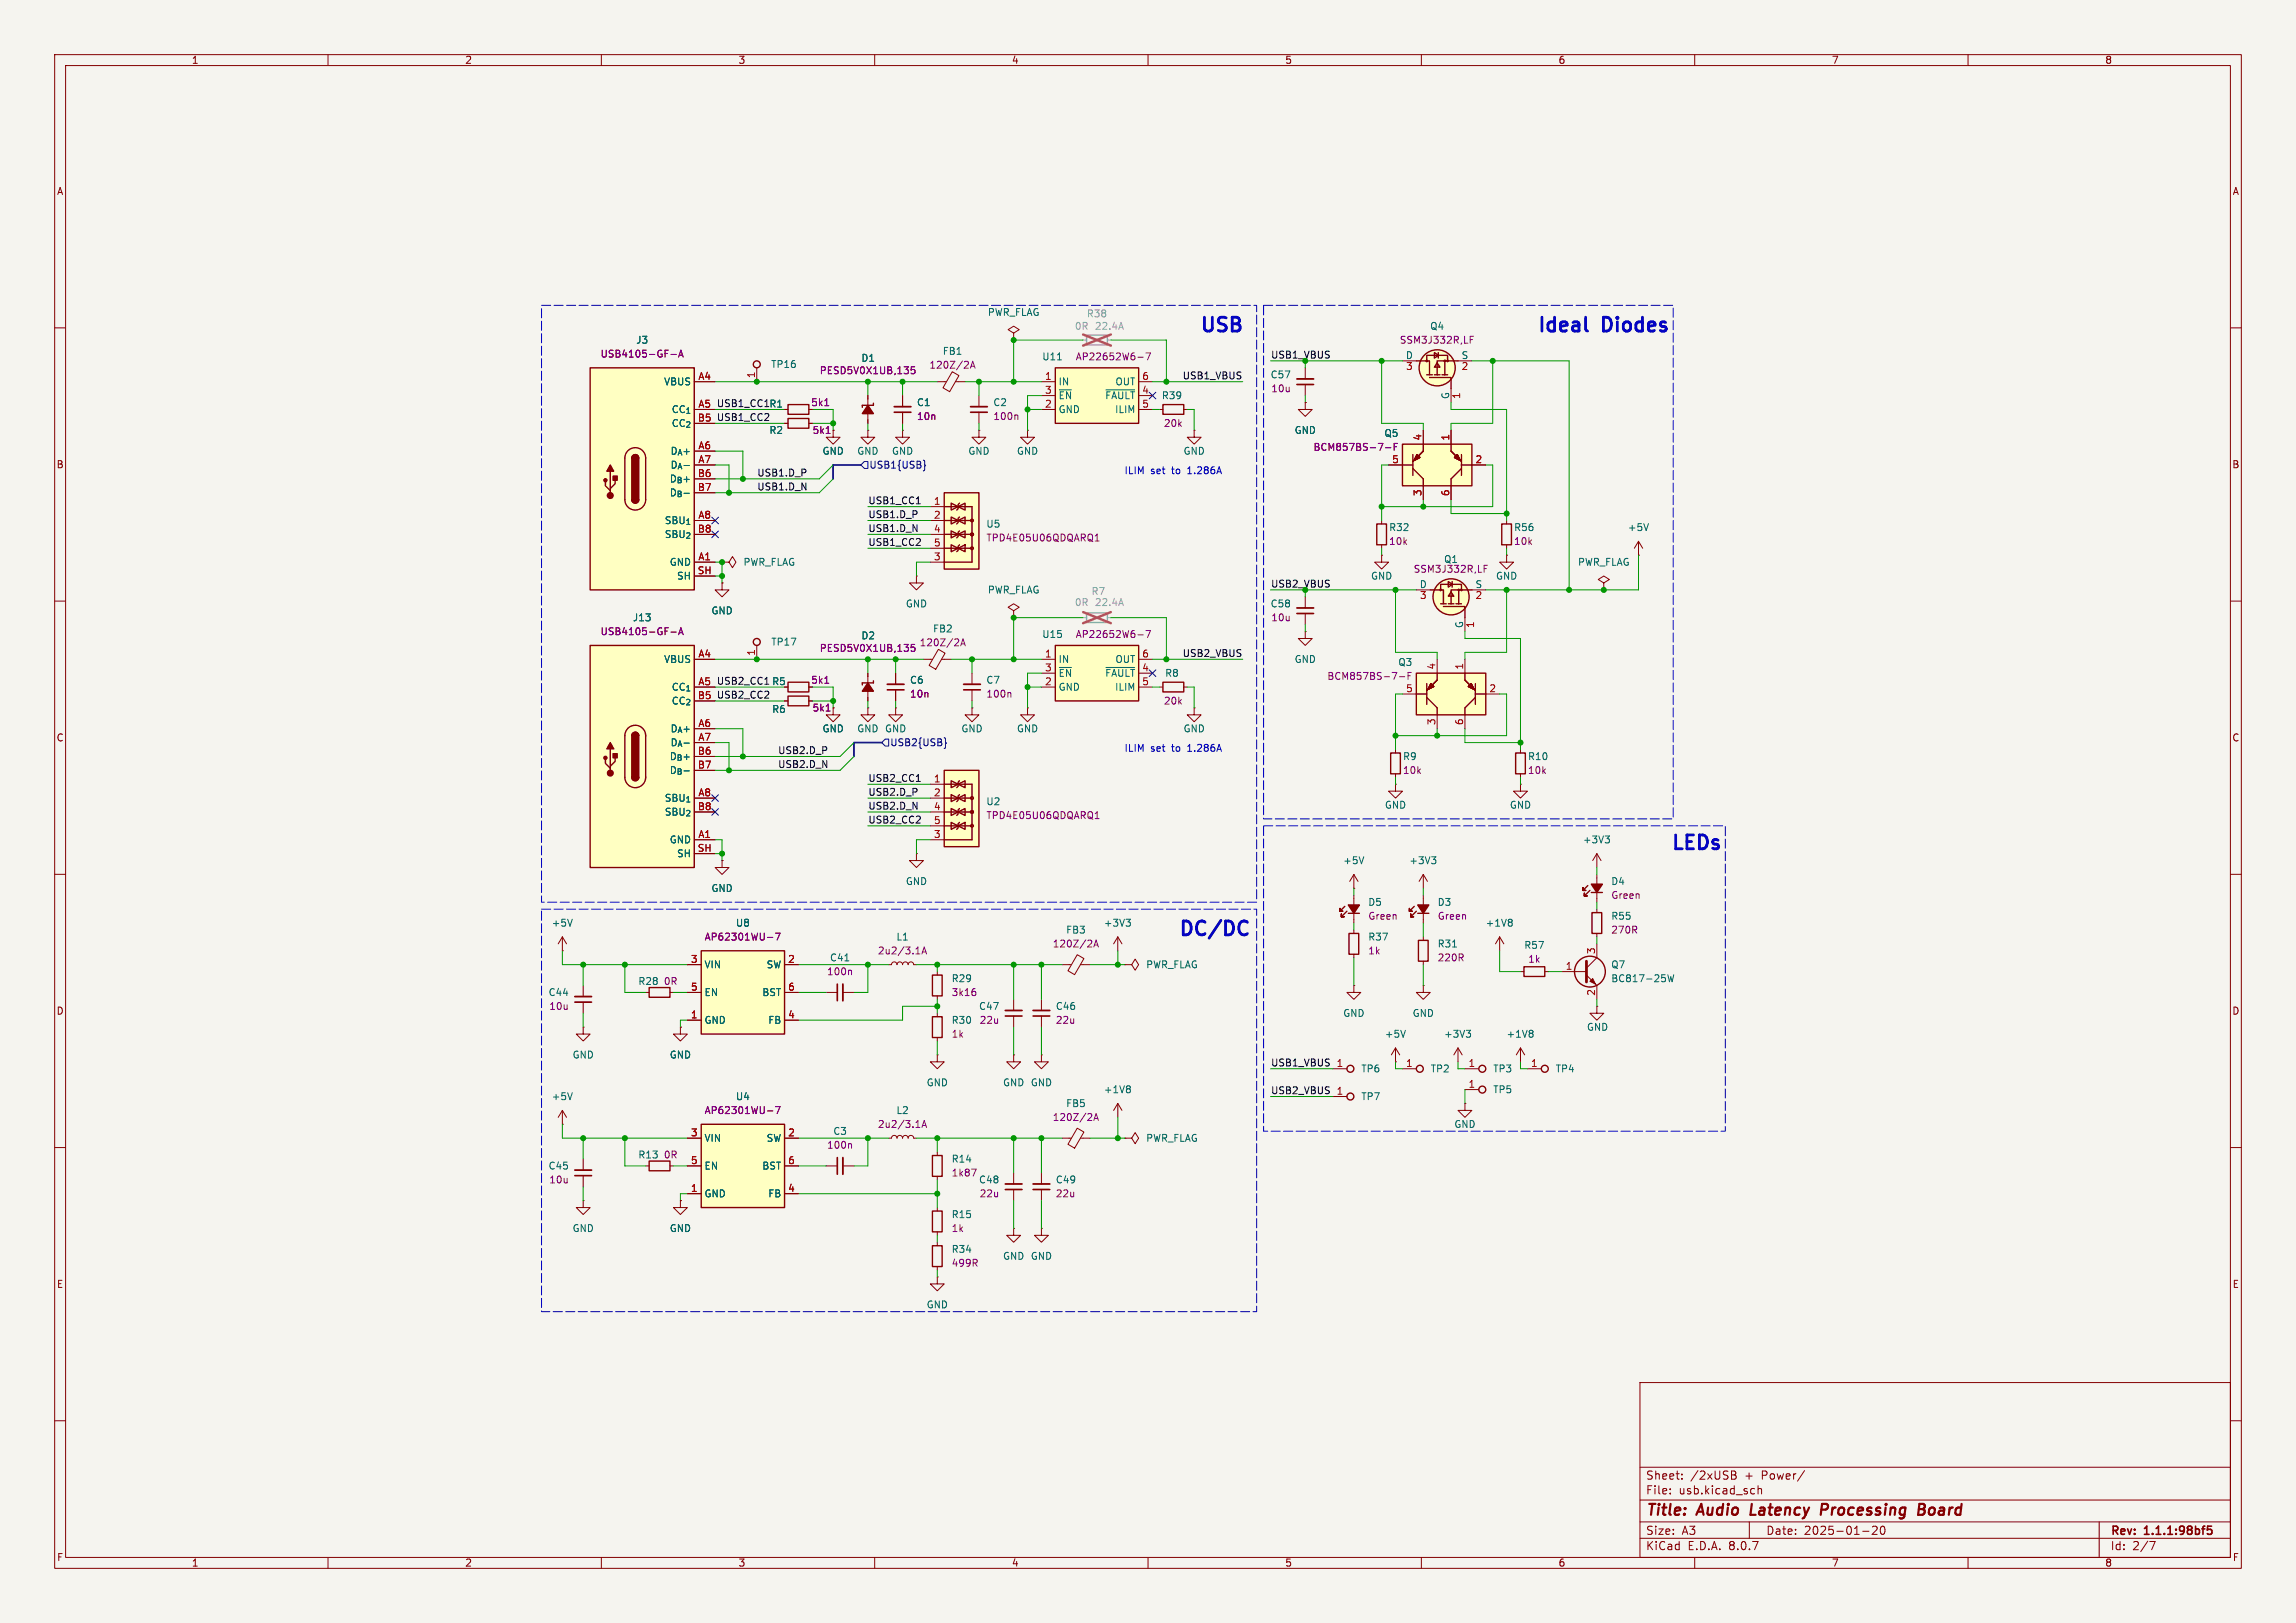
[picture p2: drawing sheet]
<svg xmlns="http://www.w3.org/2000/svg" width="420mm" height="297mm" viewBox="0 0 420 297" stroke-linecap="round" stroke-linejoin="round" font-family="sans-serif">
<defs><g id="words">
<g font-size="3.5" fill="#0000c2">
<text x="219.2" y="61.5">USB</text>
<text x="280.9" y="61.5">Ideal</text>
<text x="293.2" y="61.5">Diodes</text>
<text x="305.4" y="156.2">LEDs</text>
<text x="215.3" y="172">DC/DC</text>
</g>
<g font-size="2.8" fill="#840000">
<text x="301" y="277.9">Title:</text>
<text x="310.6" y="277.9">Audio</text>
<text x="321.1" y="277.9">Latency</text>
<text x="334.7" y="277.9">Processing</text>
<text x="353.3" y="277.9">Board</text>
</g>
<g font-size="2.1" fill="#840000">
<text x="301" y="273.7">File:</text>
<text x="301" y="271">Sheet:</text>
<text x="307.1" y="273.7">usb.kicad_sch</text>
<text x="309.2" y="271">/2xUSB</text>
<text x="319.2" y="271">+</text>
<text x="322.4" y="271">Power/</text>
<text x="301" y="281.1">Size:</text>
<text x="307.6" y="281.1">A3</text>
<text x="323" y="281.1">Date:</text>
<text x="330" y="281.1">2025-01-20</text>
<text x="386" y="281.3">Rev:</text>
<text x="392.4" y="281.3">1.1.1:98bf5</text>
<text x="301" y="283.9">KiCad</text>
<text x="308.7" y="283.9">E.D.A.</text>
<text x="316.3" y="283.9">8.0.7</text>
<text x="386" y="283.9">Id:</text>
<text x="390.1" y="283.9">2/7</text>
</g>
<g font-size="1.8" fill="#840000">
<text x="35" y="11.9">1</text>
<text x="85" y="11.9">2</text>
<text x="135" y="11.9">3</text>
<text x="185" y="11.9">4</text>
<text x="235" y="11.9">5</text>
<text x="285" y="11.9">6</text>
<text x="335" y="11.9">7</text>
<text x="385" y="11.9">8</text>
<text x="10.3" y="35.9">A</text>
<text x="408.3" y="35.9">A</text>
<text x="148.3" y="74.5">5k1</text>
<text x="10.3" y="85.9">B</text>
<text x="408.2" y="85.9">B</text>
<text x="148.3" y="125.3">5k1</text>
<text x="10.3" y="135.9">C</text>
<text x="408.2" y="135.9">C</text>
<text x="10.3" y="185.9">D</text>
<text x="408.2" y="185.9">D</text>
<text x="10.3" y="235.9">E</text>
<text x="408.3" y="235.9">E</text>
<text x="10.3" y="285.9">F</text>
<text x="35" y="286.9">1</text>
<text x="85" y="286.9">2</text>
<text x="135" y="286.9">3</text>
<text x="185" y="286.9">4</text>
<text x="235" y="286.9">5</text>
<text x="285" y="286.9">6</text>
<text x="335" y="286.9">7</text>
<text x="385" y="286.9">8</text>
<text x="408.3" y="285.9">F</text>
</g>
<g font-size="1.8" fill="#006464">
<text x="180.6" y="58">PWR_FLAG</text>
<text x="116.3" y="63.1">J3</text>
<text x="172.4" y="65.1">FB1</text>
<text x="257.1" y="65.8">D</text>
<text x="261.5" y="60.6">Q4</text>
<text x="267.3" y="65.8">S</text>
<text x="121.4" y="70.7">VBUS</text>
<text x="141" y="67.5">TP16</text>
<text x="157.5" y="66.4">D1</text>
<text x="190.6" y="66.1">U11</text>
<text x="193.5" y="70.7">IN</text>
<text x="203.9" y="70.7">OUT</text>
<text x="232.3" y="69.4">C57</text>
<text x="122.7" y="75.8">CC_{1}</text>
<text x="140.6" y="74.8">R1</text>
<text x="167.6" y="74.5">C1</text>
<text x="181.6" y="74.5">C2</text>
<text x="193.5" y="75.8">GND</text>
<text x="193.5" y="73.3">~{EN}</text>
<text x="202.1" y="73.3">~{FAULT}</text>
<text x="203.9" y="75.8">ILIM</text>
<text x="212.4" y="73.3">R39</text>
<text x="265.2" y="73.1" transform="rotate(-90 265.2 73.1)">G</text>
<text x="122.6" y="83.4">D_{A}+</text>
<text x="122.7" y="78.3">CC_{2}</text>
<text x="140.6" y="79.6">R2</text>
<text x="150.4" y="83.4">GND</text>
<text x="156.7" y="83.4">GND</text>
<text x="163.1" y="83.4">GND</text>
<text x="177" y="83.4">GND</text>
<text x="185.9" y="83.4">GND</text>
<text x="216.4" y="83.4">GND</text>
<text x="236.7" y="79.6">GND</text>
<text x="253.2" y="80.1">Q5</text>
<text x="122.4" y="88.5">D_{B}+</text>
<text x="122.6" y="86">D_{A}-</text>
<text x="122.4" y="91">D_{B}-</text>
<text x="121.5" y="96.1">SBU_{1}</text>
<text x="121.5" y="98.7">SBU_{2}</text>
<text x="180.3" y="96.7">U5</text>
<text x="254" y="97.4">R32</text>
<text x="276.9" y="97.4">R56</text>
<text x="297.7" y="97.4">+5V</text>
<text x="122.4" y="103.7">GND</text>
<text x="123.7" y="106.3">SH</text>
<text x="135.9" y="103.7">PWR_FLAG</text>
<text x="250.7" y="106.3">GND</text>
<text x="259.6" y="107.7">D</text>
<text x="269.8" y="107.7">S</text>
<text x="273.6" y="106.3">GND</text>
<text x="288.6" y="103.7">PWR_FLAG</text>
<text x="115.7" y="113.9">J13</text>
<text x="130" y="112.6">GND</text>
<text x="165.6" y="111.4">GND</text>
<text x="180.6" y="108.8">PWR_FLAG</text>
<text x="232.3" y="111.3">C58</text>
<text x="141" y="118.3">TP17</text>
<text x="157.5" y="117.2">D2</text>
<text x="170.6" y="115.9">FB2</text>
<text x="190.6" y="116.9">U15</text>
<text x="267.7" y="115" transform="rotate(-90 267.7 115)">G</text>
<text x="121.4" y="121.5">VBUS</text>
<text x="141.2" y="125.6">R5</text>
<text x="166.4" y="125.3">C6</text>
<text x="180.3" y="125.3">C7</text>
<text x="193.5" y="121.5">IN</text>
<text x="193.5" y="124.1">~{EN}</text>
<text x="202.1" y="124.1">~{FAULT}</text>
<text x="203.9" y="121.5">OUT</text>
<text x="213" y="124.1">R8</text>
<text x="236.7" y="121.5">GND</text>
<text x="255.7" y="122.1">Q3</text>
<text x="122.7" y="126.6">CC_{1}</text>
<text x="122.7" y="129.1">CC_{2}</text>
<text x="141.2" y="130.7">R6</text>
<text x="193.5" y="126.6">GND</text>
<text x="203.9" y="126.6">ILIM</text>
<text x="122.6" y="134.2">D_{A}+</text>
<text x="122.6" y="136.8">D_{A}-</text>
<text x="150.4" y="134.2">GND</text>
<text x="156.7" y="134.2">GND GND</text>
<text x="175.8" y="134.2">GND</text>
<text x="185.9" y="134.2">GND</text>
<text x="216.4" y="134.2">GND</text>
<text x="122.4" y="139.3">D_{B}+</text>
<text x="122.4" y="141.8">D_{B}-</text>
<text x="256.5" y="139.3">R9</text>
<text x="279.4" y="139.3">R10</text>
<text x="121.5" y="146.9">SBU_{1}</text>
<text x="121.5" y="149.5">SBU_{2}</text>
<text x="180.3" y="147.5">U2</text>
<text x="253.2" y="148.2">GND</text>
<text x="276.1" y="148.2">GND</text>
<text x="122.4" y="154.5">GND</text>
<text x="289.5" y="154.5">+3V3</text>
<text x="123.7" y="157.1">SH</text>
<text x="245.6" y="158.3">+5V</text>
<text x="257.7" y="158.3">+3V3</text>
<text x="130" y="163.4">GND</text>
<text x="165.6" y="162.1">GND</text>
<text x="250.2" y="166">D5</text>
<text x="262.9" y="166">D3</text>
<text x="294.6" y="162.1">D4</text>
<text x="100.8" y="169.8">+5V</text>
<text x="134.5" y="169.8">U8</text>
<text x="163.9" y="172.3">L1</text>
<text x="194.9" y="171">FB3</text>
<text x="201.8" y="169.8">+3V3</text>
<text x="250.2" y="172.3">R37</text>
<text x="262.9" y="173.6">R31</text>
<text x="271.7" y="169.8">+1V8</text>
<text x="278.7" y="173.8">R57</text>
<text x="294.6" y="168.5">R55</text>
<text x="128.8" y="177.4">VIN</text>
<text x="140.1" y="177.4">SW</text>
<text x="151.7" y="176.1">C41</text>
<text x="174" y="179.9">R29</text>
<text x="209.6" y="177.4">PWR_FLAG</text>
<text x="294.6" y="179.9">BC817-25W</text>
<text x="294.6" y="177.4">Q7</text>
<text x="100.3" y="182.5">C44</text>
<text x="116.7" y="180.4">R28</text>
<text x="128.8" y="182.5">EN</text>
<text x="139.4" y="182.5">BST</text>
<text x="179" y="185">C47</text>
<text x="193" y="185">C46</text>
<text x="128.8" y="187.6">GND</text>
<text x="140.4" y="187.6">FB</text>
<text x="174" y="187.5">R30</text>
<text x="245.6" y="186.3">GND</text>
<text x="253.2" y="190.1">+5V</text>
<text x="258.3" y="186.3">GND</text>
<text x="264.1" y="190.1">+3V3</text>
<text x="275.5" y="190.1">+1V8</text>
<text x="290.2" y="188.8">GND</text>
<text x="104.6" y="193.9">GND</text>
<text x="122.4" y="193.9">GND</text>
<text x="248.9" y="196.4">TP6</text>
<text x="261.6" y="196.4">TP2</text>
<text x="273" y="196.4">TP3</text>
<text x="284.5" y="196.4">TP4</text>
<text x="100.8" y="201.5">+5V</text>
<text x="134.5" y="201.5">U4</text>
<text x="169.4" y="199">GND</text>
<text x="183.4" y="199">GND GND</text>
<text x="194.9" y="202.8">FB5</text>
<text x="201.8" y="200.2">+1V8</text>
<text x="248.9" y="201.5">TP7</text>
<text x="273" y="200.2">TP5</text>
<text x="128.8" y="209.1">VIN</text>
<text x="140.1" y="209.1">SW</text>
<text x="152.3" y="207.9">C3</text>
<text x="163.9" y="204.1">L2</text>
<text x="209.6" y="209.1">PWR_FLAG</text>
<text x="265.9" y="206.6">GND</text>
<text x="100.3" y="214.2">C45</text>
<text x="116.7" y="212.2">R13</text>
<text x="128.8" y="214.2">EN</text>
<text x="139.4" y="214.2">BST</text>
<text x="174" y="212.9">R14</text>
<text x="128.8" y="219.3">GND</text>
<text x="140.4" y="219.3">FB</text>
<text x="179" y="216.8">C48</text>
<text x="193" y="216.8">C49</text>
<text x="104.6" y="225.6">GND</text>
<text x="122.4" y="225.6">GND</text>
<text x="174" y="223.1">R15</text>
<text x="174" y="229.5">R34</text>
<text x="183.4" y="230.7">GND GND</text>
<text x="169.4" y="239.6">GND</text>
</g>
<text font-size="1.8" fill="#939391" x="198.7" y="58.3">R38</text>
<g font-size="1.8" fill="#840084">
<text x="109.8" y="65.6">USB4105-GF-A</text>
<text x="256" y="63.1">SSM3J332R,LF</text>
<text x="149.9" y="68.7">PESD5V0X1UB,135</text>
<text x="169.9" y="67.7">120Z/2A</text>
<text x="196.7" y="66.1">AP22652W6-7</text>
<text x="232.5" y="72">10u</text>
<text x="167.6" y="77.1">10n</text>
<text x="181.6" y="77.1">100n</text>
<text x="148.5" y="79.6">5k1</text>
<text x="212.8" y="78.3">20k</text>
<text x="240.2" y="82.7">BCM857BS-7-F</text>
<text x="180.3" y="99.3">TPD4E05U06QDQARQ1</text>
<text x="254" y="99.9">10k</text>
<text x="276.9" y="99.9">10k</text>
<text x="258.5" y="105">SSM3J332R,LF</text>
<text x="264.1" y="103.2">Q1</text>
<text x="232.5" y="113.9">10u</text>
<text x="109.8" y="116.4">USB4105-GF-A</text>
<text x="149.9" y="119.5">PESD5V0X1UB,135</text>
<text x="168.1" y="118.5">120Z/2A</text>
<text x="196.7" y="116.9">AP22652W6-7</text>
<text x="242.7" y="124.6">BCM857BS-7-F</text>
<text x="148.5" y="130.4">5k1</text>
<text x="166.4" y="127.9">10n</text>
<text x="180.3" y="127.9">100n</text>
<text x="212.8" y="129.1">20k</text>
<text x="256.5" y="141.8">10k</text>
<text x="279.4" y="141.8">10k</text>
<text x="180.3" y="150.1">TPD4E05U06QDQARQ1</text>
<text x="294.6" y="164.7">Green</text>
<text x="128.8" y="172.3">AP62301WU-7</text>
<text x="192.5" y="173.6">120Z/2A</text>
<text x="250.2" y="168.5">Green</text>
<text x="262.9" y="168.5">Green</text>
<text x="294.6" y="171">270R</text>
<text x="151.2" y="178.7">100n</text>
<text x="160.5" y="174.8">2u2/3.1A</text>
<text x="250.2" y="174.8">1k</text>
<text x="262.9" y="176.1">220R</text>
<text x="279.5" y="176.4">1k</text>
<text x="100.4" y="185">10u</text>
<text x="121.3" y="180.4">0R</text>
<text x="174" y="182.5">3k16</text>
<text x="174" y="190.1">1k</text>
<text x="179.1" y="187.5">22u</text>
<text x="193" y="187.5">22u</text>
<text x="128.8" y="204.1">AP62301WU-7</text>
<text x="160.5" y="206.6">2u2/3.1A</text>
<text x="192.5" y="205.3">120Z/2A</text>
<text x="121.3" y="212.2">0R</text>
<text x="151.2" y="210.4">100n</text>
<text x="174" y="215.5">1k87</text>
<text x="100.4" y="216.8">10u</text>
<text x="179.1" y="219.3">22u</text>
<text x="193" y="219.3">22u</text>
<text x="174" y="225.6">1k</text>
<text x="174" y="232">499R</text>
</g>
<g font-size="1.8" fill="#9c9b98">
<text x="196.5" y="60.6">0R</text>
<text x="200.2" y="60.6">22.4A</text>
<text x="196.5" y="111.1">0R</text>
<text x="199.6" y="109.1">R7</text>
<text x="200.2" y="111.1">22.4A</text>
</g>
<g font-size="1.8" fill="#009600">
<text x="232.4" y="65.7">USB1_VBUS</text>
<text x="232.4" y="107.6">USB2_VBUS</text>
</g>
<g font-size="1.8" fill="#a90000">
<text x="127.7" y="69.6">A4</text>
<text x="138.2" y="69.3" transform="rotate(-90 138.2 69.3)">1</text>
<text x="191.1" y="69.6">1</text>
<text x="208.8" y="69.6">6</text>
<text x="257.1" y="68">3</text>
<text x="267.3" y="68">2</text>
<text x="127.6" y="77.2">B5</text>
<text x="127.7" y="74.7">A5</text>
<text x="191.1" y="74.7">2</text>
<text x="191.1" y="72.1">3</text>
<text x="208.8" y="72.1">4</text>
<text x="208.8" y="74.7">5</text>
<text x="267.4" y="73.1" transform="rotate(-90 267.4 73.1)">1</text>
<text x="127.7" y="82.3">A6</text>
<text x="260.1" y="80.7" transform="rotate(-90 260.1 80.7)">4</text>
<text x="265.2" y="80.7" transform="rotate(-90 265.2 80.7)">1</text>
<text x="127.6" y="87.4">B6</text>
<text x="127.6" y="89.9">B7</text>
<text x="127.7" y="84.8">A7</text>
<text x="254.6" y="84.8">5</text>
<text x="269.8" y="84.8">2</text>
<text x="127.7" y="95">A8</text>
<text x="170.7" y="92.5">1</text>
<text x="170.7" y="95">2</text>
<text x="260.1" y="90.9" transform="rotate(-90 260.1 90.9)">3</text>
<text x="265.2" y="90.9" transform="rotate(-90 265.2 90.9)">6</text>
<text x="127.6" y="97.5">B8</text>
<text x="170.7" y="97.5">4</text>
<text x="170.7" y="100.1">5</text>
<text x="127.5" y="105.2">SH</text>
<text x="127.7" y="102.6">A1</text>
<text x="170.7" y="102.6">3</text>
<text x="259.6" y="109.9">3</text>
<text x="269.8" y="109.9">2</text>
<text x="270" y="115" transform="rotate(-90 270 115)">1</text>
<text x="127.7" y="120.4">A4</text>
<text x="127.7" y="125.5">A5</text>
<text x="138.2" y="120.1" transform="rotate(-90 138.2 120.1)">1</text>
<text x="191.1" y="120.4">1</text>
<text x="191.1" y="125.5">2</text>
<text x="191.1" y="122.9">3</text>
<text x="208.8" y="122.9">4</text>
<text x="208.8" y="125.5">5</text>
<text x="208.8" y="120.4">6</text>
<text x="262.6" y="122.6" transform="rotate(-90 262.6 122.6)">4</text>
<text x="267.7" y="122.6" transform="rotate(-90 267.7 122.6)">1</text>
<text x="127.6" y="128">B5</text>
<text x="257.1" y="126.7">5</text>
<text x="272.3" y="126.7">2</text>
<text x="127.7" y="133.1">A6</text>
<text x="127.7" y="135.6">A7</text>
<text x="262.6" y="132.8" transform="rotate(-90 262.6 132.8)">3</text>
<text x="267.7" y="132.8" transform="rotate(-90 267.7 132.8)">6</text>
<text x="127.6" y="138.2">B6</text>
<text x="127.6" y="140.7">B7</text>
<text x="170.7" y="143.3">1</text>
<text x="127.6" y="148.3">B8</text>
<text x="127.7" y="145.8">A8</text>
<text x="170.7" y="145.8">2</text>
<text x="170.7" y="148.3">4</text>
<text x="127.5" y="156">SH</text>
<text x="127.7" y="153.4">A1</text>
<text x="170.7" y="153.4">3</text>
<text x="170.7" y="150.9">5</text>
<text x="126.3" y="176.3">3</text>
<text x="144.1" y="176.3">2</text>
<text x="286.3" y="177.5">1</text>
<text x="291.8" y="174.7" transform="rotate(-90 291.8 174.7)">3</text>
<text x="126.3" y="181.4">5</text>
<text x="144.1" y="181.4">6</text>
<text x="291.8" y="182.3" transform="rotate(-90 291.8 182.3)">2</text>
<text x="126.3" y="186.4">1</text>
<text x="144.1" y="186.4">4</text>
<text x="244.4" y="195.3">1</text>
<text x="257.1" y="195.3">1</text>
<text x="268.5" y="195.3">1</text>
<text x="280" y="195.3">1</text>
<text x="244.4" y="200.4">1</text>
<text x="268.5" y="199.1">1</text>
<text x="126.3" y="208">3</text>
<text x="144.1" y="208">2</text>
<text x="126.3" y="213.1">5</text>
<text x="144.1" y="213.1">6</text>
<text x="126.3" y="218.2">1</text>
<text x="144.1" y="218.2">4</text>
</g>
<g font-size="1.8" fill="#0f0f0f">
<text x="216.2" y="69.5">USB1_VBUS</text>
<text x="127.7" y="74.7">A5 USB1_CC1 R1</text>
<text x="131" y="77.1">USB1_CC2</text>
<text x="138.4" y="89.8">USB1.D_N</text>
<text x="138.4" y="87.3">USB1.D_P</text>
<text x="158.7" y="94.9">USB1.D_P</text>
<text x="158.7" y="92.4">USB1_CC1</text>
<text x="158.7" y="97.4">USB1.D_N</text>
<text x="158.7" y="100">USB1_CC2</text>
<text x="127.7" y="125.5">A5 USB2_CC1 R5</text>
<text x="216.2" y="120.3">USB2_VBUS</text>
<text x="131" y="127.9">USB2_CC2</text>
<text x="142.2" y="140.6">USB2.D_N</text>
<text x="142.2" y="138.1">USB2.D_P</text>
<text x="158.7" y="143.2">USB2_CC1</text>
<text x="158.7" y="145.7">USB2.D_P</text>
<text x="158.7" y="148.2">USB2.D_N</text>
<text x="158.7" y="150.8">USB2_CC2</text>
<text x="232.4" y="195.2">USB1_VBUS</text>
<text x="232.4" y="200.3">USB2_VBUS</text>
</g>
<g font-size="1.8" fill="#000084">
<text x="158.9" y="86">USB1{USB}</text>
<text x="162.8" y="136.8">USB2{USB}</text>
</g>
<g font-size="1.8" fill="#0000c2">
<text x="205.6" y="87">ILIM</text>
<text x="210.5" y="87">set</text>
<text x="214.5" y="87">to</text>
<text x="217.5" y="87">1.286A</text>
<text x="205.6" y="137.8">ILIM</text>
<text x="210.5" y="137.8">set</text>
<text x="214.5" y="137.8">to</text>
<text x="217.5" y="137.8">1.286A</text>
</g>
</g></defs>
<path d="M0 0h420v297h-420z" fill="#f5f4ef" stroke="#f5f4ef" stroke-width=".18"/>
<g fill="none" stroke="#840000" stroke-width=".18">
<path d="M10 10h400v277h-400zM12 12h396v273h-396zM60 10v2M110 10v2M160 10v2M210 10v2M260 10v2M310 10v2M360 10v2M10 60h2M408 60h2M10 110h2"/>
<path d="M408 110h2M10 160h2M132.1 157.5v1.3h1.2l-1.2 1.2-1.3-1.2h1.3M132.1 157.5h.1M408 160h2M256.5 195.6h2.6M266.7 191.8v2.5M266.7 191.8l-.8 1.2M266.7 191.8l.8 1.2M268 195.6h2.5M10 210h2M243.8 200.7h2.6"/>
<path d="M268 201.9v1.3h1.2l-1.2 1.3-1.3-1.3h1.3M268 201.9h.1M408 210h2M300 253h108v32h-108zM10 260h2M300 278.5h108M300 274.5h108M300 268.5h108M305.5 273.2v.2M305.5 272.5v.1M307.7 270.5v.2M307.7 269.8v.1"/>
<path d="M316.7 269.2h.5l.2 .1 .1 .3-.3 .3M316.7 269.9h.5M317.2 269.9a.4 .4 0 0 1 .4 .4 .4 .4 0 0 1-.3 .4h-.6M320 278.5v3M320.8 272.4l.1 .1M320.9 273.3l-.1 .1M321.6 271.9v1.5M321.6 272.5l.2-.1 .4 .1v.9M330.1 269.1l-1.3 1.9M343.3 279.4v.5l-.9 .9h1M344.1 279.4a.81 .81 0 0 0 .3 1.4l.3-.2 .1-.4-.1-.8M384 278.5v6.5"/>
<path d="M408 260h2M60 285v2M110 285v2M160 285v2M210 285v2M260 285v2M300 281.5h108M310 285v2M340.7 280.2h1.2M360 285v2M393.2 282.1h1l-.6 1.5"/>
</g>
<path d="M404.5 279.3h-.7v.7l.2-.1h.5l.1 .2-.1 .5-.2 .2-.5-.2" fill="none" stroke="#840000" stroke-width=".3"/>
<path d="M320.4 275.2l-.2 2h.9M334.1 275.2h-.8l-.3 2M334.1 276.2l-.9 .1M351 276.2h.7M351.1 275.2h.7a.49 .49 0 0 1 .3 .5 .49 .49 0 0 1-.4 .5l.2 .1a.58 .58 0 0 1-.3 .9h-.7z" fill="none" stroke="#840000" stroke-width=".4"/>
<g fill="none" stroke="#840000" stroke-width=".25">
<circle cx="259.7" cy="195.6" r=".63"/>
<circle cx="271.1" cy="195.6" r=".63"/>
<circle cx="247" cy="200.7" r=".63"/>
</g>
<path d="M268.2 188.5h.8l-.4 .5M268.8 189l.2 .3v.3l-.2 .2" fill="none" stroke="#006464" stroke-width=".18"/>
<path d="M255.3 191.8l-.8 1.2z" fill="#ffffc2"/>
<path d="M255.3 191.8v2.5" fill="none" stroke="#ffffc2" stroke-width=".18"/>
<path d="M255.3 191.8l.7 1.2z" fill="#ffffc2"/>
<path d="M255.3 194.3h.1M255.3 191.8l-.8 1.2M255.3 191.8v2.5M255.3 191.8l.7 1.2M260.3 180.3v1.3h1.3l-1.3 1.3-1.2-1.3h1.2M260.3 180.3h.1" fill="none" stroke="#840000" stroke-width=".18"/>
<path d="M257.1 188.5l-.4 1.3" fill="none" stroke="#006464" stroke-width=".18"/>
<path d="M172.7 97.8h5.1M172.7 95.3h5.1M172.7 92.7h5.1v10.2h-5.1M172.7 100.3h5.1" fill="none" stroke="#ffffc2" stroke-width=".18"/>
<g fill="#ffffc2">
<path d="M175.5 99.7l-.2 .2v.8l-.3 .3z"/>
<path d="M175.5 97.2l-.2 .2v.8l-.3 .2z"/>
<path d="M175.5 94.6l-.2 .3v.7l-.3 .3z"/>
<path d="M175.3 92.3l.2-.2-.5 1.2 .3-.2z"/>
<path d="M174 99.7l1.3 .6-1.3 .7z"/>
<path d="M174 97.2l1.3 .6-1.3 .6z"/>
<path d="M175.3 97.8l1.2-.6v1.2z"/>
<path d="M174 94.6l1.3 .7-1.3 .6z"/>
<path d="M175.3 95.3l1.2-.7v1.3z"/>
<path d="M174 92.1l1.3 .6-1.3 .6z"/>
<path d="M175.3 92.7l1.2-.6v1.2z"/>
<path d="M175.3 100.3l1.2-.6v1.3z"/>
<path d="M172.7 90.2h6.4v13.9h-6.4z"/>
</g>
<g fill="#ffffc2" stroke="#ffffc2" stroke-width=".18">
<circle cx="177.8" cy="100.3" r=".25"/>
<circle cx="177.8" cy="97.8" r=".25"/>
<circle cx="177.8" cy="95.2" r=".25"/>
</g>
<g fill="none" stroke="#840000" stroke-width=".25">
<path d="M172.7 90.2h6.4v13.9h-6.4zM172.7 97.8h5.1M172.7 95.3h5.1M172.7 92.7h5.1v10.2h-5.1M174 99.7l1.3 .6-1.3 .7zM174 97.2l1.3 .6-1.3 .6zM174 94.6l1.3 .7-1.3 .6zM174 92.1l1.3 .6-1.3 .6zM175.3 97.8l1.2-.6v1.2zM175.3 95.3l1.2-.7v1.3zM175.3 92.7l1.2-.6v1.2zM175.5 99.7l-.2 .2v.8l-.3 .3"/>
<path d="M175.5 97.2l-.2 .2v.8l-.3 .2M175.5 94.6l-.2 .3v.7l-.3 .3M175.5 92.1l-.2 .2v.8l-.3 .2M172.7 100.3h5.1M175.3 100.3l1.2-.6v1.3z"/>
<circle cx="177.8" cy="97.8" r=".25"/>
<circle cx="177.8" cy="95.2" r=".25"/>
<circle cx="177.8" cy="100.3" r=".25"/>
</g>
<path d="M218.4 78.7v1.3h1.3l-1.3 1.3-1.2-1.3h1.2M218.4 78.7h.1M170.2 92.7h2.5M170.2 95.3h2.5M170.2 97.8h2.5M170.2 102.9h2.5M170.2 100.3h2.5M167.6 156.2v1.3h1.3l-1.3 1.3-1.2-1.3h1.2M167.6 156.2h.1" fill="none" stroke="#840000" stroke-width=".18"/>
<path d="M200.3 99h.8M200.3 98.1l.4-.4v1.3" fill="none" stroke="#840084" stroke-width=".18"/>
<path d="M172.7 151.1h5.1M172.7 148.6h5.1M172.7 146.1h5.1M172.7 143.5h5.1v10.2h-5.1" fill="none" stroke="#ffffc2" stroke-width=".18"/>
<g fill="#ffffc2">
<path d="M175.3 150.7l.2-.2-.5 1.3 .3-.3z"/>
<path d="M175.3 148.2l.2-.2-.5 1.2 .3-.2z"/>
<path d="M175.3 145.7l.2-.3-.5 1.3 .3-.3z"/>
<path d="M175.3 143.1l.2-.2-.5 1.2 .3-.2z"/>
<path d="M174 150.5l1.3 .6-1.3 .7z"/>
<path d="M174 148l1.3 .6-1.3 .6z"/>
<path d="M175.3 148.6l1.2-.6v1.2z"/>
<path d="M174 145.4l1.3 .7-1.3 .6z"/>
<path d="M175.3 146.1l1.2-.7v1.3z"/>
<path d="M174 142.9l1.3 .6-1.3 .6z"/>
<path d="M175.3 143.5l1.2-.6v1.2z"/>
<path d="M175.3 151.1l1.2-.6v1.3z"/>
<path d="M172.7 141h6.4v13.9h-6.4z"/>
</g>
<g fill="#ffffc2" stroke="#ffffc2" stroke-width=".18">
<circle cx="177.8" cy="151.1" r=".25"/>
<circle cx="177.8" cy="148.6" r=".25"/>
<circle cx="177.8" cy="146" r=".25"/>
</g>
<g fill="none" stroke="#840000" stroke-width=".25">
<path d="M172.7 141h6.4v13.9h-6.4zM172.7 151.1h5.1M172.7 148.6h5.1M172.7 146.1h5.1M172.7 143.5h5.1v10.2h-5.1M174 150.5l1.3 .6-1.3 .7zM174 148l1.3 .6-1.3 .6zM174 145.4l1.3 .7-1.3 .6zM174 142.9l1.3 .6-1.3 .6zM175.3 148.6l1.2-.6v1.2zM175.3 146.1l1.2-.7v1.3zM175.3 143.5l1.2-.6v1.2z"/>
<path d="M175.3 151.1l1.2-.6v1.3zM175.5 150.5l-.2 .2v.8l-.3 .3M175.5 148l-.2 .2v.8l-.3 .2M175.5 145.4l-.2 .3v.7l-.3 .3M175.5 142.9l-.2 .2v.8l-.3 .2"/>
<circle cx="177.8" cy="148.6" r=".25"/>
<circle cx="177.8" cy="151.1" r=".25"/>
<circle cx="177.8" cy="146" r=".25"/>
<circle cx="271.1" cy="199.4" r=".63"/>
</g>
<path d="M170.2 143.5h2.5M170.2 146.1h2.5M170.2 153.7h2.5M170.2 148.6h2.5M170.2 151.1h2.5M268 199.4h2.5" fill="none" stroke="#840000" stroke-width=".18"/>
<path d="M200.3 149.8h.8M200.3 148.9l.4-.4v1.3" fill="none" stroke="#840084" stroke-width=".18"/>
<path d="M107.9 67.3h19.1v40.7h-19.1z" fill="#ffffc2"/>
<g fill="#ffffc2" stroke="#ffffc2" stroke-width=".18">
<path d="M114.3 91.4h3.8a1.91 1.91 0 0 1-1.9 1.9 1.91 1.91 0 0 1-1.9-1.9z"/>
<path d="M115.6 91.4h1.2a.64 .64 0 0 1-.6 .7 .64 .64 0 0 1-.6-.7z"/>
<path d="M115.8 83.4a.64 .64 0 0 1 .6-.2 .64 .64 0 0 1 .4 .6h-1.2z"/>
<path d="M114.9 82.5a1.9 1.9 0 0 1 2-.4 1.9 1.9 0 0 1 1.2 1.7h-3.8l.2-.8z"/>
</g>
<path d="M111.6 86.2v4.4M114.3 83.8v7.6M118.1 83.8v7.6" fill="none" stroke="#ffffc2" stroke-width=".18"/>
<g fill="#ffffc2">
<path d="M110.7 88.3l.9 1.5-.9-.9z"/>
<path d="M112.5 87.9v.6l-.9 .9z"/>
</g>
<path d="M107.9 67.3h19.1v40.7h-19.1zM110.7 88.3v.6l.9 .9M111.6 86.2v4.4M112.5 87.9v.6l-.9 .9M114.9 82.5a1.9 1.9 0 0 1 2-.4 1.9 1.9 0 0 1 1.2 1.7v7.6a1.91 1.91 0 0 1-1.9 1.9 1.91 1.91 0 0 1-1.9-1.9v-7.7l.2-.7zM115.6 91.4a.64 .64 0 0 0 .6 .7 .64 .64 0 0 0 .6-.7M115.6 83.8a.64 .64 0 0 1 .6-.6 .64 .64 0 0 1 .6 .6" fill="none" stroke="#840000" stroke-width=".25"/>
<g fill="#840000" stroke="#840000" stroke-width=".25">
<path d="M112.1 87.1h.8v.8h-.8z"/>
<path d="M115.6 91.4h1.2a.64 .64 0 0 1-.6 .7 .64 .64 0 0 1-.6-.7z"/>
<path d="M115.6 83.8h1.2v7.6h-1.2z"/>
<path d="M115.8 83.4a.64 .64 0 0 1 .6-.2 .64 .64 0 0 1 .4 .6h-1.2z"/>
<path d="M111.6 85.1l.7 1.1h-1.3z"/>
<circle cx="110.7" cy="87.9" r=".28"/>
<circle cx="111.6" cy="90.7" r=".52"/>
</g>
<path d="M127 69.9h3.8M127 74.9h3.8M127 77.5h3.8M127 82.6h3.8M127 85.1h3.8M127 95.3h3.8M127 87.6h3.8M127 90.2h3.8M127 97.8h3.8M127 102.9h3.8M127 105.4h3.8" fill="none" stroke="#840000" stroke-width=".18"/>
<path d="M122.7 64.9h1M124.1 65.3l.5-1.2 .4 1.2M124.2 65h.7" fill="none" stroke="#840084" stroke-width=".18"/>
<path d="M107.9 118.1h19.1v40.7h-19.1z" fill="#ffffc2"/>
<g fill="#ffffc2" stroke="#ffffc2" stroke-width=".18">
<path d="M114.3 142.2h3.8a1.91 1.91 0 0 1-1.9 1.9 1.91 1.91 0 0 1-1.9-1.9z"/>
<path d="M115.6 142.2h1.2a.64 .64 0 0 1-.6 .7 .64 .64 0 0 1-.6-.7z"/>
<path d="M115.8 134.2a.64 .64 0 0 1 .6-.2 .64 .64 0 0 1 .4 .6h-1.2z"/>
<path d="M114.9 133.3a1.9 1.9 0 0 1 2-.4 1.9 1.9 0 0 1 1.2 1.7h-3.8l.2-.8z"/>
</g>
<path d="M111.6 137v4.4M114.3 134.6v7.6M118.1 134.6v7.6" fill="none" stroke="#ffffc2" stroke-width=".18"/>
<g fill="#ffffc2">
<path d="M110.7 139.1l.9 1.5-.9-.9z"/>
<path d="M112.5 138.7v.6l-.9 .9z"/>
</g>
<g fill="none" stroke="#840000" stroke-width=".25">
<path d="M107.9 118.1h19.1v40.7h-19.1zM110.7 139.1v.6l.9 .9M111.6 137v4.4M112.5 138.7v.6l-.9 .9M114.9 133.3a1.9 1.9 0 0 1 2-.4 1.9 1.9 0 0 1 1.2 1.7v7.6a1.91 1.91 0 0 1-1.9 1.9 1.91 1.91 0 0 1-1.9-1.9v-7.7l.2-.7zM115.6 134.6a.64 .64 0 0 1 .6-.6 .64 .64 0 0 1 .6 .6M115.6 142.2a.64 .64 0 0 0 .6 .7 .64 .64 0 0 0 .6-.7M246 165.9l-.9 .9v-.6v.6h.5h-.5M246.4 166.8l-1 1v-.5v.5h.5h-.5M246.6 167.1h2.1M246.8 170.8h1.7v3.8h-1.7zM258.7 165.9l-.9 .9v-.6v.6h.5h-.5"/>
<path d="M259.1 166.8l-1 1v-.5v.5h.5h-.5M259.3 167.1h2.1"/>
<circle cx="247" cy="195.6" r=".63"/>
</g>
<g fill="#840000" stroke="#840000" stroke-width=".25">
<path d="M112.1 137.9h.8v.8h-.8z"/>
<path d="M115.6 142.2h1.2a.64 .64 0 0 1-.6 .7 .64 .64 0 0 1-.6-.7z"/>
<path d="M115.6 134.6h1.2v7.6h-1.2z"/>
<path d="M115.8 134.2a.64 .64 0 0 1 .6-.2 .64 .64 0 0 1 .4 .6h-1.2z"/>
<path d="M111.6 135.9l.7 1.1h-1.3z"/>
<path d="M259.3 165.6h2.1l-1.1 1.5z"/>
<path d="M246.6 165.6h2.1l-1.1 1.5z"/>
<circle cx="110.7" cy="138.7" r=".28"/>
<circle cx="111.6" cy="141.5" r=".52"/>
</g>
<g fill="none" stroke="#840000" stroke-width=".18">
<path d="M132.1 106.7v1.3h1.2l-1.2 1.2-1.3-1.2h1.3M132.1 106.7h.1M127 120.7h3.8M127 125.7h3.8M127 133.4h3.8M127 135.9h3.8M127 128.3h3.8M127 138.4h3.8M127 153.7h3.8M127 146.1h3.8M127 141h3.8M127 148.6h3.8"/>
<path d="M127 156.2h3.8M247.6 163.8v1.9M247.6 167v1.9M247.6 170.2v.6M247.6 174.6v.7M260.3 160v2.6M260.3 163.8v1.9M260.3 167v1.9M260.3 160l-.7 1.3M260.3 160l.8 1.3M243.8 195.6h2.6M247.6 180.3v1.3h1.3l-1.3 1.3-1.2-1.3h1.2"/>
<path d="M247.6 180.3h.1"/>
</g>
<path d="M122.7 115.7h1M124.1 116.1l.5-1.2 .4 1.2M124.2 115.8h.7" fill="none" stroke="#840084" stroke-width=".18"/>
<path d="M261.9 156.8h.7l-.4 .5M262.4 157.3l.2 .2v.3l-.2 .3" fill="none" stroke="#006464" stroke-width=".18"/>
<path d="M247.6 160l-.7 1.3z" fill="#ffffc2"/>
<path d="M247.6 160v2.6" fill="none" stroke="#ffffc2" stroke-width=".18"/>
<path d="M247.6 160l.8 1.3z" fill="#ffffc2"/>
<path d="M238.8 73.7v1.2h1.2l-1.2 1.3-1.3-1.3h1.3M238.8 73.7h.1M238.8 67.3v2M238.8 70.4v2M255.3 143.5v1.3h1.2l-1.2 1.3-1.3-1.3h1.3M255.3 143.5h.1M247.6 162.6h.1M247.6 160l-.7 1.3M247.6 160v2.6M247.6 160l.8 1.3M185.4 193v1.3h1.3l-1.3 1.3-1.3-1.3h1.3M185.4 193h.1" fill="none" stroke="#840000" stroke-width=".18"/>
<path d="M249.5 156.8l-.5 1.3" fill="none" stroke="#006464" stroke-width=".18"/>
<path d="M237.2 70.4h3.1" fill="none" stroke="#840000" stroke-width=".3"/>
<path d="M237.2 69.3h3.1" fill="none" stroke="#840000" stroke-width=".33"/>
<g fill="#ffffc2">
<path d="M264.3 68.6h.5z"/>
<path d="M263.8 68.6h.5z"/>
<path d="M262.9 68.6h.5z"/>
<path d="M262.4 68.6h.5z"/>
<path d="M261 68.6h1z"/>
</g>
<path d="M264.3 66v2.6" fill="none" stroke="#ffffc2" stroke-width=".18"/>
<g fill="#ffffc2">
<path d="M263.1 64.5v1z"/>
<path d="M262.9 66h3.8l-3.8 2.6z"/>
<path d="M259.1 66h2.4v2.6z"/>
<path d="M262.9 66.4l.5 .8h-1z"/>
<path d="M262.4 64.5l.7 .5-.7 .5z"/>
<path d="M261 65h3.8v1.2h-3.8z"/>
</g>
<g fill="#ffffc2" stroke="#ffffc2" stroke-width=".18">
<circle cx="262.9" cy="67.3" r="3.3"/>
<circle cx="264.8" cy="66" r=".13"/>
<circle cx="264.3" cy="66" r=".13"/>
<circle cx="261" cy="66" r=".13"/>
</g>
<g fill="none" stroke="#840000" stroke-width=".25">
<path d="M259.1 66h2.4v2.6M261 66.2v-1.2h3.8v1.2M261 68.6h1M261.5 69.1h3.9v2M262.4 64.5l.7 .5-.7 .5zM262.4 68.6h1M262.9 66.4l.5 .8h-1zM263.1 64.5v1M263.8 68.6h1M264.3 66v2.6M266.7 66h-3.8v2.6"/>
<circle cx="261" cy="66" r=".13"/>
<circle cx="262.9" cy="67.3" r="3.3"/>
<circle cx="264.3" cy="66" r=".13"/>
<circle cx="264.8" cy="66" r=".13"/>
</g>
<path d="M256.5 66h2.6M265.4 71.1v2.6M266.7 66h2.5" fill="none" stroke="#840000" stroke-width=".18"/>
<path d="M268.9 62.1h.5M268.9 61.5h.6" fill="none" stroke="#840084" stroke-width=".18"/>
<path d="M299.7 99.1l-.7 1.2z" fill="#ffffc2"/>
<path d="M299.7 99.1v2.5" fill="none" stroke="#ffffc2" stroke-width=".18"/>
<path d="M299.7 99.1l.8 1.2z" fill="#ffffc2"/>
<path d="M299.7 99.1l-.7 1.2M299.7 99.1v2.5M299.7 99.1l.8 1.2M299.7 101.6h.1" fill="none" stroke="#840000" stroke-width=".18"/>
<path d="M301.5 95.8l-.4 1.3" fill="none" stroke="#006464" stroke-width=".18"/>
<g fill="#ffffc2">
<path d="M266.8 110.5h.5z"/>
<path d="M266.3 110.5h.5z"/>
<path d="M265.4 110.5h.5z"/>
<path d="M264.9 110.5h.5z"/>
<path d="M263.5 110.5h1z"/>
</g>
<path d="M266.8 108v2.5" fill="none" stroke="#ffffc2" stroke-width=".18"/>
<g fill="#ffffc2">
<path d="M265.6 106.4v1z"/>
<path d="M265.4 108h3.8l-3.8 2.5z"/>
<path d="M261.6 108h2.4v2.5z"/>
<path d="M265.4 108.3l.5 .8h-1z"/>
<path d="M264.9 106.4l.8 .5-.8 .5z"/>
<path d="M263.5 106.9h3.8v1.2h-3.8z"/>
</g>
<g fill="#ffffc2" stroke="#ffffc2" stroke-width=".18">
<circle cx="265.4" cy="109.2" r="3.3"/>
<circle cx="267.3" cy="108" r=".13"/>
<circle cx="266.8" cy="108" r=".13"/>
<circle cx="263.5" cy="108" r=".13"/>
</g>
<g fill="none" stroke="#840000" stroke-width=".25">
<path d="M261.6 108h2.4v2.5M263.5 108.1v-1.2h3.8v1.2M263.5 110.5h1M264 111h4v2M264.9 106.4l.8 .5-.8 .5zM264.9 110.5h1M265.4 108.3l.5 .8h-1zM265.6 106.4v1M266.3 110.5h1M266.8 108v2.5M269.2 108h-3.8v2.5M277.2 137.8h1.8v3.8h-1.8z"/>
<circle cx="263.5" cy="108" r=".13"/>
<circle cx="265.4" cy="109.2" r="3.3"/>
<circle cx="266.8" cy="108" r=".13"/>
<circle cx="267.3" cy="108" r=".13"/>
</g>
<path d="M238.8 109.2v2.1M238.8 112.3v2M259.1 108h2.5M268 113v2.6M269.2 108h2.6M278.1 137.2v.6M278.1 143.5v1.3h1.3l-1.3 1.3-1.2-1.3h1.2M278.1 143.5h.1M278.1 141.6v.6" fill="none" stroke="#840000" stroke-width=".18"/>
<path d="M271.5 104.1h.4M271.5 103.4h.6" fill="none" stroke="#840084" stroke-width=".18"/>
<path d="M237.2 112.3h3.1" fill="none" stroke="#840000" stroke-width=".3"/>
<path d="M237.2 111.3h3.1" fill="none" stroke="#840000" stroke-width=".33"/>
<g fill="#ffffc2">
<path d="M268 129.5l1.9-1.9z"/>
<path d="M261 127.6l1.9 1.9z"/>
<path d="M268 124.5l1.9 1.9z"/>
</g>
<path d="M269.9 125.1v3.8" fill="none" stroke="#ffffc2" stroke-width=".18"/>
<path d="M261 126.4l1.9-1.9z" fill="#ffffc2"/>
<path d="M261 125.1v3.8" fill="none" stroke="#ffffc2" stroke-width=".18"/>
<g fill="#ffffc2">
<path d="M268.6 125.6l.5-.5 .5 1z"/>
<path d="M261.7 125.1l.6 .5-1.1 .5z"/>
<path d="M259.1 123.2h12.7v7.6h-12.7z"/>
</g>
<g fill="none" stroke="#840000" stroke-width=".25">
<path d="M254.4 137.8h1.8v3.8h-1.8zM259.1 123.2h12.7v7.6h-12.7zM259.1 127h1.9M261 125.1v3.8M261 127.6l1.9 1.9v1.3M261.7 125.1l.6 .5-1.1 .5zM262.9 123.2v1.3l-1.9 1.9M268 123.2v1.3l1.9 1.9M268.6 125.6l.5-.5 .5 1zM269.9 125.1v3.8M269.9 127h1.9M269.9 127.6l-1.9 1.9v1.3"/>
<path d="M259.5 172.1h1.7v3.8h-1.7z"/>
</g>
<g fill="#840000" stroke="#840000" stroke-width=".25">
<path d="M268.6 125.6l.5-.5 .5 1z"/>
<path d="M261.7 125.1l.6 .5-1.1 .5z"/>
</g>
<g fill="none" stroke="#840000" stroke-width=".18">
<path d="M238.8 115.6v1.2h1.2l-1.2 1.3-1.3-1.3h1.3M238.8 115.6h.1M255.3 137.2v.6M256.5 127h2.6M262.9 120.7v2.5M262.9 130.8v2.6M268 120.7v2.5M268 130.8v2.6M271.8 127h2.5M255.3 141.6v.6M194.3 176.5h1.7M197.1 174.7l1.2 .7-1.7 3-1.2-.8z"/>
<path d="M197.6 176.5h1.8M260.3 171.5v.6M260.3 175.9v.6M292.1 184.2v1.2h-1.3l1.3 1.3 1.3-1.3h-1.3M292.1 184.2h.1"/>
</g>
<path d="M256 123.8h1M257.6 123.7h.4M258.2 123.1h-.6v1.2M200.1 173.3l.4-1.3 .4 1.3M200.2 172.9h.6" fill="none" stroke="#840084" stroke-width=".18"/>
<path d="M265.7 173.3h.7" fill="none" stroke="#006464" stroke-width=".18"/>
<path d="M274.3 171.5l-.7 1.2z" fill="#ffffc2"/>
<path d="M274.3 171.5v2.5" fill="none" stroke="#ffffc2" stroke-width=".18"/>
<path d="M274.3 171.5l.8 1.2z" fill="#ffffc2"/>
<g fill="none" stroke="#840000" stroke-width=".18">
<path d="M218.4 129.5v1.3h1.3l-1.3 1.3-1.2-1.3h1.2M218.4 129.5h.1M292.1 156.2v2.6M292.1 156.2l-.8 1.3M292.1 156.2l.8 1.3M274.3 171.5l-.7 1.2M274.3 171.5v2.5M274.3 171.5l.8 1.2M278.1 177.8h.7M282.6 177.8h.6M292.1 160v1.9M292.1 163.2v1.9"/>
<path d="M292.1 166.4v.6M292.1 170.8v.7M279.4 195.6h2.5"/>
</g>
<path d="M293.6 153h.8l-.4 .5M294.2 153.5l.2 .2v.3l-.2 .2M276.4 168.2l.2 .3-.2 .3 .2 .2v.2l-.2 .3" fill="none" stroke="#006464" stroke-width=".18"/>
<g fill="none" stroke="#840000" stroke-width=".25">
<path d="M278.8 176.9h3.8v1.8h-3.8zM290.4 162.1l-.8 .8v-.5v.5h.5h-.5M290.8 162.9l-1 1.1v-.6v.6h.5h-.5M291.1 163.3h2M291.2 167h1.8v3.8h-1.8z"/>
<circle cx="282.6" cy="195.6" r=".63"/>
</g>
<path d="M291.1 161.8h2l-1 1.5z" fill="#840000" stroke="#840000" stroke-width=".25"/>
<path d="M278.1 191.8l-.7 1.2z" fill="#ffffc2"/>
<path d="M278.1 191.8v2.5" fill="none" stroke="#ffffc2" stroke-width=".18"/>
<path d="M278.1 191.8l.8 1.2z" fill="#ffffc2"/>
<path d="M278.1 191.8l-.7 1.2M278.1 191.8v2.5M278.1 191.8l.8 1.2" fill="none" stroke="#840000" stroke-width=".18"/>
<path d="M280.2 188.5l.2 .3-.2 .3 .2 .2v.3l-.2 .2" fill="none" stroke="#006464" stroke-width=".18"/>
<path d="M102.9 203.2l-.8 1.3z" fill="#ffffc2"/>
<path d="M102.9 203.2v2.5" fill="none" stroke="#ffffc2" stroke-width=".18"/>
<path d="M102.9 203.2l.7 1.3z" fill="#ffffc2"/>
<path d="M185.4 61l1-.7-1-.6-1 .6 1 .7v1.2M185.4 62.2h.1M212.1 125.7h.6M216.5 125.7h.7M102.9 205.7h.1M102.9 203.2l-.8 1.3M102.9 203.2v2.5M102.9 203.2l.7 1.3" fill="none" stroke="#840000" stroke-width=".18"/>
<path d="M104.7 200l-.4 1.2" fill="none" stroke="#006464" stroke-width=".18"/>
<path d="M198.8 61.3h3.8v1.8h-3.8z" fill="none" stroke="#9c9b98" stroke-width=".25"/>
<path d="M205.1 59l.4 1.3M198.1 62.2h.7M202.6 62.2h.6" fill="none" stroke="#9c9b98" stroke-width=".18"/>
<path d="M198.1 61.2l5.1 2M203.2 61.2l-5.1 2" fill="none" stroke="#e75356" stroke-width=".46"/>
<path d="M212.7 124.8h3.8v1.8h-3.8z" fill="none" stroke="#840000" stroke-width=".25"/>
<path d="M193 118.1h15.3v10.2h-15.3z" fill="#ffffc2"/>
<g fill="none" stroke="#840000" stroke-width=".25">
<path d="M159.8 73.8v.4h-2.1v.3M212.7 74h3.8v1.8h-3.8zM193 118.1h15.3v10.2h-15.3zM170.6 178.4h1.7v3.8h-1.7zM118.7 180.7h3.9v1.8h-3.9zM170.6 186.1h1.7v3.8h-1.7zM118.7 212.5h3.9v1.7h-3.9zM170.6 211.5h1.7v3.8h-1.7z"/>
<circle cx="138.4" cy="66.7" r=".63"/>
</g>
<g fill="none" stroke="#840000" stroke-width=".18">
<path d="M138.4 67.3v2.6M158.7 72.4v1.9M158.7 75.6v1.9M171.4 69.9h1.7M174.2 68l1.2 .7-1.7 3-1.2-.7zM174.8 69.9h1.7M212.1 74.9h.6M216.5 74.9h.7M190.5 120.7h2.5M190.5 125.7h2.5M190.5 123.2h2.5M208.3 120.7h2.5"/>
<path d="M208.3 125.7h2.5M208.3 123.2h2.5M171.4 177.8v.6M106.7 188v1.2h1.2l-1.2 1.3-1.3-1.3h1.3M106.7 188h.1M106.7 180.3v2.1M106.7 183.4v2M118.1 181.6h.6M122.6 181.6h.6M124.5 188v1.2h1.2l-1.2 1.3-1.3-1.3h1.3M124.5 188h.1M171.4 193v1.3h1.3l-1.3 1.3-1.2-1.3h1.2"/>
<path d="M171.4 193h.1M171.4 182.2v.7M171.4 185.4v.7M171.4 189.9v.6M185.4 182.9v2M185.4 185.9v2.1M106.7 212.1v2M106.7 215.1v2.1M118.1 213.4h.6M122.6 213.4h.6M151.1 213.4h2.1M154.2 213.4h2"/>
<path d="M162.6 208.3h.5l.1-.4 .4-.1 .3 .1 .2 .4 .1-.4 .4-.1 .3 .1 .2 .4 .1-.4 .4-.1 .4 .1 .1 .4 .2-.4 .3-.1 .4 .1 .1 .4h.5M171.4 210.8v.7M171.4 215.3v.6M185.4 214.6v2.1M185.4 217.7v2"/>
</g>
<path d="M193.8 122.1h2.2M202.3 122.1h5.2" fill="none" stroke="#006464" stroke-width=".18"/>
<path d="M167.3 67.1h-.6l-.1 .6 .2-.1 .5 .1 .1 .2-.1 .4-.2 .1-.5-.1M177.5 67.4l.4-1.3 .5 1.3M177.6 67h.6M208.2 116.2h.9M209.6 115.4h.9l-.6 1.3M178.1 180.9h.3M178.3 181.4l.2 .2v.3l-.2 .3M155.6 209.3l.2 .2v.6M167.5 206.3h.8M168.6 206.3l.5-1.3 .4 1.3M168.8 206h.6M177.7 213.9h.9l-.6 1.3" fill="none" stroke="#840084" stroke-width=".18"/>
<path d="M158.7 74.2l1.1 1.5h-2.1z" fill="#840000" stroke="#840000" stroke-width=".25"/>
<path d="M105.2 183.4h3M183.9 185.9h3M105.2 215.1h3M153.2 211.8v3.1M183.9 217.7h3" fill="none" stroke="#840000" stroke-width=".3"/>
<path d="M105.2 182.4h3M183.9 184.9h3M105.2 214.1h3M154.2 211.8v3.1M183.9 216.7h3" fill="none" stroke="#840000" stroke-width=".33"/>
<path d="M102.9 171.5l-.8 1.2z" fill="#ffffc2"/>
<path d="M102.9 171.5v2.5" fill="none" stroke="#ffffc2" stroke-width=".18"/>
<path d="M102.9 171.5l.7 1.2z" fill="#ffffc2"/>
<g fill="none" stroke="#840000" stroke-width=".18">
<path d="M102.9 174h.1M102.9 171.5l-.8 1.2M102.9 171.5v2.5M102.9 171.5l.7 1.2M204.5 171.5v2.5M204.5 171.5l-.8 1.2M204.5 171.5l.7 1.2M205.7 176.5h1.3l.6-1 .7 1-.7 1-.6-1M205.7 176.5h.1M190.5 193v1.3h1.3l-1.3 1.3-1.3-1.3h1.3M190.5 193h.1M190.5 182.9v2"/>
<path d="M190.5 185.9v2.1"/>
</g>
<path d="M104.7 168.2l-.4 1.3M206 168.2h.8l-.5 .5M206.5 168.7l.3 .2v.3l-.3 .3" fill="none" stroke="#006464" stroke-width=".18"/>
<path d="M189 185.9h3" fill="none" stroke="#840000" stroke-width=".3"/>
<path d="M189 184.9h3" fill="none" stroke="#840000" stroke-width=".33"/>
<path d="M204.5 201.9l-.8 1.3z" fill="#ffffc2"/>
<path d="M204.5 201.9v2.6" fill="none" stroke="#ffffc2" stroke-width=".18"/>
<path d="M204.5 201.9l.7 1.3z" fill="#ffffc2"/>
<path d="M162.6 176.5h.5l.1-.3 .4-.2 .3 .2 .2 .3 .1-.3 .4-.2 .3 .2 .2 .3 .1-.3 .4-.2 .4 .2 .1 .3 .2-.3 .3-.2 .4 .2 .1 .3h.5M204.5 201.9l-.8 1.3M204.5 201.9v2.6M204.5 201.9l.7 1.3" fill="none" stroke="#840000" stroke-width=".18"/>
<path d="M206.5 198.7l.3 .2-.3 .3 .3 .3v.2l-.3 .3" fill="none" stroke="#006464" stroke-width=".18"/>
<path d="M167.5 174.6h.8M168.6 174.6l.5-1.3 .4 1.3M168.8 174.2h.6" fill="none" stroke="#840084" stroke-width=".18"/>
<path d="M128.3 205.7h15.2v15.3h-15.2z" fill="#ffffc2"/>
<g fill="none" stroke="#840000" stroke-width=".25">
<path d="M128.3 205.7h15.2v15.3h-15.2zM170.6 221.6h1.7v3.8h-1.7z"/>
<circle cx="290.8" cy="177.8" r="2.82"/>
</g>
<g fill="none" stroke="#840000" stroke-width=".18">
<path d="M285.7 177.8h4.5M290.2 178.4l1.9 1.9v2.6M292.1 172.7v2.6l-1.9 1.9M151.1 181.6h2.1M154.2 181.6h2M106.7 219.7v1.3h1.2l-1.2 1.2-1.3-1.2h1.3M106.7 219.7h.1M124.5 219.7v1.3h1.2l-1.2 1.2-1.3-1.2h1.3M124.5 219.7h.1M125.7 218.4h2.6M125.7 208.3h2.6M125.7 213.4h2.6"/>
<path d="M143.5 218.4h2.5M143.5 208.3h2.5M143.5 213.4h2.5M171.4 221v.6M171.4 225.4v.7"/>
</g>
<path d="M155.6 177.5l.2 .2v.7M140.4 203.3h1M141.8 202.5h.9l-.6 1.3" fill="none" stroke="#840084" stroke-width=".18"/>
<path d="M153.2 180.1v3" fill="none" stroke="#840000" stroke-width=".3"/>
<path d="M154.2 180.1v3" fill="none" stroke="#840000" stroke-width=".33"/>
<path d="M154.6 175.8h.7M305.1 178.4l.3 1.2 .2-.9 .3 .9 .3-1.2" fill="none" stroke="#006464" stroke-width=".18"/>
<path d="M290.2 175.9v3.8" fill="none" stroke="#840000" stroke-width=".51"/>
<path d="M290.8 179.6l.5-.5 .5 1z" fill="#840000" stroke="#840000" stroke-width=".18"/>
<path d="M128.3 174h15.2v15.2h-15.2z" fill="#ffffc2"/>
<path d="M128.3 174h15.2v15.2h-15.2zM170.6 228h1.7v3.8h-1.7z" fill="none" stroke="#840000" stroke-width=".25"/>
<g fill="none" stroke="#840000" stroke-width=".18">
<path d="M125.7 176.5h2.6M143.5 176.5h2.5M125.7 186.7h2.6M125.7 181.6h2.6M143.5 186.7h2.5M143.5 181.6h2.5M190.5 214.6v2.1M190.5 217.7v2M194.3 208.3h1.7M197.1 206.5l1.2 .7-1.7 2.9-1.2-.7zM197.6 208.3h1.8M205.7 208.3h1.3l.6-1 .7 1-.7 1-.6-1"/>
<path d="M205.7 208.3h.1M171.4 233.7v1.2h1.3l-1.3 1.3-1.2-1.3h1.2M171.4 233.7h.1M171.4 227.3v.7M171.4 231.8v.6M185.4 224.8v1.3h1.3l-1.3 1.2-1.3-1.2h1.3M185.4 224.8h.1M190.5 224.8v1.3h1.3l-1.3 1.2-1.3-1.2h1.3M190.5 224.8h.1"/>
</g>
<path d="M140.4 171.5h1M141.8 170.8h.9l-.6 1.2M200.1 205l.4-1.2 .4 1.2M200.2 204.7h.6" fill="none" stroke="#840084" stroke-width=".18"/>
<path d="M189 217.7h3" fill="none" stroke="#840000" stroke-width=".3"/>
<path d="M189 216.7h3" fill="none" stroke="#840000" stroke-width=".33"/>
<path d="M198.8 112.1h3.8v1.8h-3.8z" fill="none" stroke="#9c9b98" stroke-width=".25"/>
<path d="M198.1 113h.7M202.6 113h.6M205.1 109.5l.4 1.3" fill="none" stroke="#9c9b98" stroke-width=".18"/>
<path d="M198.1 112l5.1 2M203.2 112l-5.1 2" fill="none" stroke="#e75356" stroke-width=".46"/>
<path d="M193 67.3h15.3v10.2h-15.3z" fill="#ffffc2"/>
<g fill="none" stroke="#840000" stroke-width=".25">
<path d="M144.1 74h3.9v1.8h-3.9zM144.1 76.6h3.9v1.8h-3.9zM193 67.3h15.3v10.2h-15.3zM274.7 95.9h1.8v3.8h-1.8zM144.1 124.8h3.9v1.8h-3.9zM144.1 127.4h3.9v1.8h-3.9zM159.8 124.6v.4h-2.1v.3"/>
<circle cx="138.4" cy="117.5" r=".63"/>
</g>
<g fill="none" stroke="#840000" stroke-width=".18">
<path d="M143.5 74.9h.6M143.5 77.5h.6M148 77.5h.6M152.4 78.7v1.3h1.3l-1.3 1.3-1.3-1.3h1.3M152.4 78.7h.1M158.7 78.7v1.3h1.3l-1.3 1.3-1.2-1.3h1.2M158.7 78.7h.1M165.1 78.7v1.3h1.3l-1.3 1.3-1.3-1.3h1.3M165.1 78.7h.1M165.1 72.4v2M165.1 75.4v2.1M179.1 78.7v1.3h1.2l-1.2 1.3-1.3-1.3h1.3"/>
<path d="M179.1 78.7h.1M179.1 72.4v2M179.1 75.4v2.1M188 78.7v1.3h1.2l-1.2 1.3-1.3-1.3h1.3M188 78.7h.1M190.5 69.9h2.5M190.5 74.9h2.5M190.5 72.4h2.5M208.3 69.9h2.5M208.3 74.9h2.5M208.3 72.4h2.5M275.6 95.3v.6"/>
<path d="M275.6 99.7v.6M132.1 102.9h1.2l.7-1 .6 1-.6 1-.7-1M132.1 102.9h.1M138.4 118.1v2.6M167.6 105.4v1.3h1.3l-1.3 1.3-1.2-1.3h1.2M167.6 105.4h.1M171.7 118.8l1.2 .7-1.7 3-1.2-.7zM185.4 111.8l1-.7-1-.6-1 .6 1 .7v1.2M185.4 113h.1M275.6 101.6v1.3h1.3l-1.3 1.2-1.3-1.2h1.3M275.6 101.6h.1M293.4 106.7l1-.7-1-.6-1 .6 1 .7v1.3"/>
<path d="M293.4 108h.1M143.5 125.7h.6M143.5 128.3h.6M148 128.3h.6M152.4 129.5v1.3h1.3l-1.3 1.3-1.3-1.3h1.3M152.4 129.5h.1M158.7 129.5v1.3h1.3l-1.3 1.3-1.2-1.3h1.2M158.7 129.5h.1M158.7 123.2v1.9M158.7 126.4v1.9M163.8 129.5v1.3h1.3l-1.3 1.3-1.2-1.3h1.2M163.8 129.5h.1"/>
<path d="M163.8 123.2v2M163.8 126.2v2.1M168.9 120.7h1.7M172.2 120.7h1.8M177.8 129.5v1.3h1.3l-1.3 1.3-1.3-1.3h1.3M177.8 129.5h.1M177.8 123.2v2M177.8 126.2v2.1M188 129.5v1.3h1.2l-1.2 1.3-1.3-1.3h1.3M188 129.5h.1"/>
</g>
<path d="M193.4 65.9h.8M193.8 71.3h2.2M202.3 71.3h5.2" fill="none" stroke="#006464" stroke-width=".18"/>
<path d="M150.9 74.2h.7M151.1 79.3h.7M186 75.9l.2 .2v.7M208.2 65.4h.9M209.6 64.6h.9l-.6 1.3M167.3 117.9h-.6l-.1 .6 .2-.1 .5 .1 .1 .2-.1 .4-.2 .1-.5-.1M175.7 118.2l.5-1.3 .4 1.3M175.9 117.8h.6M150.9 125h.7M151.1 130.1h.7M184.7 126.7l.2 .2v.7" fill="none" stroke="#840084" stroke-width=".18"/>
<path d="M163.6 75.4h3M177.5 75.4h3.1M162.3 126.2h3.1M176.3 126.2h3" fill="none" stroke="#840000" stroke-width=".3"/>
<path d="M163.6 74.4h3M177.5 74.4h3.1M162.3 125.2h3.1M176.3 125.2h3" fill="none" stroke="#840000" stroke-width=".33"/>
<path d="M158.7 125l1.1 1.5h-2.1z" fill="#840000" stroke="#840000" stroke-width=".25"/>
<g fill="#ffffc2">
<path d="M267.3 85.7l-1.9 1.9z"/>
<path d="M258.4 85.7l1.9 1.9z"/>
<path d="M265.4 82.6l1.9 1.9z"/>
</g>
<path d="M267.3 83.2v3.8" fill="none" stroke="#ffffc2" stroke-width=".18"/>
<path d="M258.4 84.5l1.9-1.9z" fill="#ffffc2"/>
<path d="M258.4 83.2v3.8" fill="none" stroke="#ffffc2" stroke-width=".18"/>
<g fill="#ffffc2">
<path d="M266.1 83.7l.5-.5 .5 1z"/>
<path d="M259.2 83.2l.5 .5-1 .5z"/>
<path d="M256.5 81.3h12.7v7.6h-12.7z"/>
</g>
<path d="M251.8 95.9h1.8v3.8h-1.8zM256.5 81.3h12.7v7.6h-12.7zM256.5 85.1h1.9M258.4 83.2v3.8M258.4 85.7l1.9 1.9v1.3M259.2 83.2l.5 .5-1 .5zM260.3 81.3v1.3l-1.9 1.9M265.4 81.3v1.3l1.9 1.9M266.1 83.7l.5-.5 .5 1zM267.3 83.2v3.8M267.3 85.1h1.9M267.3 85.7l-1.9 1.9v1.3" fill="none" stroke="#840000" stroke-width=".25"/>
<g fill="#840000" stroke="#840000" stroke-width=".25">
<path d="M266.1 83.7l.5-.5 .5 1z"/>
<path d="M259.2 83.2l.5 .5-1 .5z"/>
</g>
<g fill="none" stroke="#840000" stroke-width=".18">
<path d="M127 69.9h3.8M127 74.9h3.8M127 77.5h3.8M143.5 74.9h.6M143.5 77.5h.6M148 77.5h.6M152.4 78.7h.1M158.7 72.4v.6M158.7 76.8v.7M165.1 72.4v2M165.1 75.4v2.1M238.8 73.7h.1"/>
<path d="M260.3 78.7v2.6M265.4 78.7v2.6M127 85.1h3.8M127 82.6h3.8M127 95.3h3.8M127 87.6h3.8M127 90.2h3.8M127 97.8h3.8M252.7 95.3v.6M252.7 99.7v.6M254 85.1h2.5M260.3 88.9v2.5"/>
<path d="M265.4 88.9v2.5M269.2 85.1h2.6M127 102.9h3.8M127 105.4h3.8M132.1 106.7h.1M252.7 101.6v1.3h1.3l-1.3 1.2-1.2-1.2h1.2M252.7 101.6h.1M127 120.7h3.8M127 125.7h3.8M127 133.4h3.8M127 135.9h3.8M127 128.3h3.8"/>
<path d="M127 138.4h3.8M143.5 125.7h.6M143.5 128.3h.6M148 128.3h.6M152.4 129.5h.1M158.7 123.2v.6M158.7 127.6v.7M163.8 123.2v2M163.8 126.2v2.1M127 153.7h3.8M127 146.1h3.8M127 141h3.8"/>
<path d="M127 148.6h3.8M127 156.2h3.8M132.1 157.5h.1M125.7 176.5h2.6M143.5 176.5h2.5M124.5 188h.1M125.7 186.7h2.6M125.7 181.6h2.6M143.5 186.7h2.5M143.5 181.6h2.5M124.5 219.7h.1M125.7 218.4h2.6"/>
<path d="M125.7 208.3h2.6M125.7 213.4h2.6M143.5 218.4h2.5M143.5 208.3h2.5M143.5 213.4h2.5"/>
</g>
<g fill="none" stroke="#840084" stroke-width=".18">
<path d="M122.7 64.9h1M124.1 65.3l.5-1.2 .4 1.2M124.2 65h.7M150.9 74.2h.7M151.1 79.3h.7M167.3 67.1h-.6l-.1 .6 .2-.1 .5 .1 .1 .2-.1 .4-.2 .1-.5-.1M253.4 81.9h1M255 81.8h.4M255.6 81.1h-.6v1.3M122.7 115.7h1M124.1 116.1l.5-1.2 .4 1.2M124.2 115.8h.7"/>
<path d="M167.3 117.9h-.6l-.1 .6 .2-.1 .5 .1 .1 .2-.1 .4-.2 .1-.5-.1M150.9 125h.7M151.1 130.1h.7M140.4 171.5h1M141.8 170.8h.9l-.6 1.2M140.4 203.3h1M141.8 202.5h.9l-.6 1.3"/>
</g>
<g fill="none" stroke="#000084" stroke-width=".18">
<path d="M210.2 71.8l1.2 1.2M211.4 71.8l-1.2 1.2M130.2 97.2l1.2 1.2M130.2 94.6l1.2 1.3M131.4 97.2l-1.2 1.2M131.4 94.6l-1.2 1.3M157.5 85.1l.6-.6h.6v1.2h-.6zM168.9 84.2l.2 .2v.6l.2 .2-.2 .2v.6l-.2 .2M161.9 135.3h.7v1.2h-.7l-.6-.6zM172.7 135l.3 .2v.6l.1 .2-.1 .2v.6l-.3 .2M210.2 122.6l1.2 1.2M211.4 122.6l-1.2 1.2"/>
<path d="M130.2 145.4l1.2 1.3M130.2 148l1.2 1.2M131.4 145.4l-1.2 1.3M131.4 148l-1.2 1.2"/>
</g>
<path d="M167.6 92.2h.7M167.6 143h.7" fill="none" stroke="#0f0f0f" stroke-width=".18"/>
<path d="M290 58v2.2l.4 .4M227.5 168.5l.7 .3M228.2 170.8l-.7 .3" fill="none" stroke="#0000c2" stroke-width=".51"/>
<path d="M99.1 55.9h130.8v109.2h-130.8zM231.1 55.9h75v94h-75zM231.1 151.1h84.5v55.9h-84.5zM99.1 166.4h130.8v73.6h-130.8z" fill="none" stroke="#0000c2" stroke-width=".18" stroke-dasharray="1.7 .6"/>
<path d="M157.5 85.1h-5.1v2.5M161.3 135.9h-5.1v2.5" fill="none" stroke="#000084" stroke-width=".3"/>
<g fill="none" stroke="#009600" stroke-width=".18">
<path d="M130.8 69.9h40.6M130.8 77.5h12.7M130.8 74.9h12.7M148.6 77.5h3.8M148.6 74.9h3.8v3.8M158.7 69.9v2.5M158.7 77.5v1.2M165.1 69.9v2.5M165.1 77.5v1.2M176.5 69.9h14M179.1 69.9v2.5M179.1 77.5v1.2"/>
<path d="M188 74.9h2.5M190.5 72.4h-2.5v6.3M198.1 62.2h-12.7v7.7M203.2 62.2h10.2v7.7M210.8 69.9h16.5M210.8 74.9h1.3M217.2 74.9h1.2v3.8M232.4 66h24.1M238.8 66v1.3M238.8 72.4v1.3M252.7 66v11.5h7.6v1.2M265.4 73.7v1.2h10.2v20.4"/>
<path d="M269.2 66h17.8v42M273 66v11.5h-7.6v1.2M130.8 82.6h5.1v5M130.8 85.1h2.5v5.1M152.4 85.1l-2.5 2.5h-19.1M152.4 87.6l-2.5 2.6h-19.1M158.7 95.3h11.5M158.7 97.8h11.5M158.7 92.7h11.5M254 85.1h-1.3v10.2M260.3 91.4v1.3M265.4 91.4v2.6h10.2"/>
<path d="M271.8 85.1h1.2v7.6h-20.3M130.8 102.9h1.3v3.8M130.8 105.4h1.3M158.7 100.3h11.5M170.2 102.9h-2.6v2.5M198.1 113h-12.7v7.7M203.2 113h10.2v7.7M232.4 108h26.7M238.8 108v1.2M238.8 114.3v1.3M252.7 100.3v1.3M255.3 108v11.4h7.6v1.3"/>
<path d="M268 115.6v1.2h10.1v20.4M275.6 108v11.4h-7.6v1.3M275.6 100.3v1.3M299.7 101.6v6.4h-27.9M130.8 135.9h2.5v5.1M130.8 133.4h5.1v5M130.8 120.7h38.1M130.8 125.7h12.7M130.8 128.3h12.7M148.6 125.7h3.8v3.8M148.6 128.3h3.8M156.2 135.9l-2.5 2.5h-22.9"/>
<path d="M156.2 138.4l-2.5 2.6h-22.9M158.7 120.7v2.5M158.7 128.3v1.2M163.8 120.7v2.5M163.8 128.3v1.2M174 120.7h16.5M177.8 120.7v2.5M177.8 128.3v1.2M188 125.7h2.5M190.5 123.2h-2.5v6.3M210.8 120.7h16.5M210.8 125.7h1.3"/>
<path d="M217.2 125.7h1.2v3.8M256.5 127h-1.2v10.2M262.9 133.4v1.2M268 133.4v2.5h10.1M274.3 127h1.3v7.6h-20.3M130.8 153.7h1.3v3.8M130.8 156.2h1.3M158.7 146.1h11.5M158.7 143.5h11.5M158.7 151.1h11.5M158.7 148.6h11.5M170.2 153.7h-2.6v2.5"/>
<path d="M255.3 142.2v1.3M278.1 142.2v1.3M292.1 158.8v1.2M102.9 174v2.5h22.8M106.7 176.5v3.8M114.3 176.5v5.1h3.8M146 176.5h16.6M158.7 176.5v5.1h-2.5M167.6 176.5h26.7M171.4 176.5v1.3M185.4 176.5v6.4M190.5 176.5v6.4"/>
<path d="M199.4 176.5h6.3M204.5 174v2.5M247.6 162.6v1.2M247.6 168.9v1.3M247.6 175.3v5M260.3 162.6v1.2M260.3 168.9v2.6M260.3 176.5v3.8M274.3 174v3.8h3.8M283.2 177.8h2.5M292.1 165.1v1.3M292.1 171.5v1.2"/>
<path d="M106.7 185.4v2.6M123.2 181.6h2.5M125.7 186.7h-1.2v1.3M146 181.6h5.1M171.4 184.2h-6.3v2.5h-19.1M171.4 182.9v2.5M171.4 190.5v2.5M185.4 188v5M190.5 188v5M232.4 195.6h11.4M255.3 194.3v1.3h1.2M266.7 194.3v1.3h1.3"/>
<path d="M268 199.4v2.5M278.1 194.3v1.3h1.3M292.1 182.9v1.3M102.9 205.7v2.6h22.8M106.7 208.3v3.8M106.7 217.2v2.5M114.3 208.3v5.1h3.8M123.2 213.4h2.5M125.7 218.4h-1.2v1.3M146 213.4h5.1M146 208.3h16.6M146 218.4h25.4"/>
<path d="M158.7 208.3v5.1h-2.5M167.6 208.3h26.7M171.4 208.3v2.5M171.4 215.9v5.1M185.4 208.3v6.3M185.4 219.7v5.1M190.5 208.3v6.3M190.5 219.7v5.1M199.4 208.3h6.3M204.5 204.5v3.8M232.4 200.7h11.4M171.4 226.1v1.2"/>
<path d="M171.4 232.4v1.3"/>
</g>
<g fill="#009600" stroke="#009600" stroke-width=".18">
<circle cx="275.6" cy="94" r=".46"/>
<circle cx="287" cy="108" r=".46"/>
<circle cx="293.4" cy="108" r=".46"/>
<circle cx="273" cy="66" r=".46"/>
<circle cx="275.6" cy="108" r=".46"/>
<circle cx="262.9" cy="134.6" r=".46"/>
<circle cx="255.3" cy="134.6" r=".46"/>
<circle cx="278.1" cy="135.9" r=".46"/>
<circle cx="171.4" cy="184.2" r=".46"/>
<circle cx="190.5" cy="176.5" r=".46"/>
<circle cx="171.4" cy="176.5" r=".46"/>
<circle cx="190.5" cy="208.3" r=".46"/>
<circle cx="204.5" cy="176.5" r=".46"/>
<circle cx="171.4" cy="218.4" r=".46"/>
<circle cx="204.5" cy="208.3" r=".46"/>
<circle cx="185.4" cy="208.3" r=".46"/>
<circle cx="260.3" cy="92.7" r=".46"/>
<circle cx="252.7" cy="92.7" r=".46"/>
<circle cx="252.7" cy="66" r=".46"/>
<circle cx="255.3" cy="108" r=".46"/>
<circle cx="177.8" cy="120.7" r=".46"/>
<circle cx="185.4" cy="113" r=".46"/>
<circle cx="133.3" cy="141" r=".46"/>
<circle cx="185.4" cy="176.5" r=".46"/>
<circle cx="114.3" cy="176.5" r=".46"/>
<circle cx="135.9" cy="138.4" r=".46"/>
<circle cx="158.7" cy="176.5" r=".46"/>
<circle cx="158.7" cy="208.3" r=".46"/>
<circle cx="171.4" cy="208.3" r=".46"/>
<circle cx="106.7" cy="176.5" r=".46"/>
<circle cx="106.7" cy="208.3" r=".46"/>
<circle cx="114.3" cy="208.3" r=".46"/>
<circle cx="152.4" cy="128.3" r=".46"/>
<circle cx="138.4" cy="120.7" r=".46"/>
<circle cx="133.3" cy="90.2" r=".46"/>
<circle cx="132.1" cy="102.9" r=".46"/>
<circle cx="132.1" cy="105.4" r=".46"/>
<circle cx="135.9" cy="87.6" r=".46"/>
<circle cx="163.8" cy="120.7" r=".46"/>
<circle cx="158.7" cy="120.7" r=".46"/>
<circle cx="132.1" cy="156.2" r=".46"/>
<circle cx="213.4" cy="69.9" r=".46"/>
<circle cx="185.4" cy="69.9" r=".46"/>
<circle cx="185.4" cy="62.2" r=".46"/>
<circle cx="138.4" cy="69.9" r=".46"/>
<circle cx="158.7" cy="69.9" r=".46"/>
<circle cx="152.4" cy="77.5" r=".46"/>
<circle cx="185.4" cy="120.7" r=".46"/>
<circle cx="188" cy="125.7" r=".46"/>
<circle cx="213.4" cy="120.7" r=".46"/>
<circle cx="179.1" cy="69.9" r=".46"/>
<circle cx="165.1" cy="69.9" r=".46"/>
<circle cx="188" cy="74.9" r=".46"/>
</g>
<use href="#words"/>
</svg>
